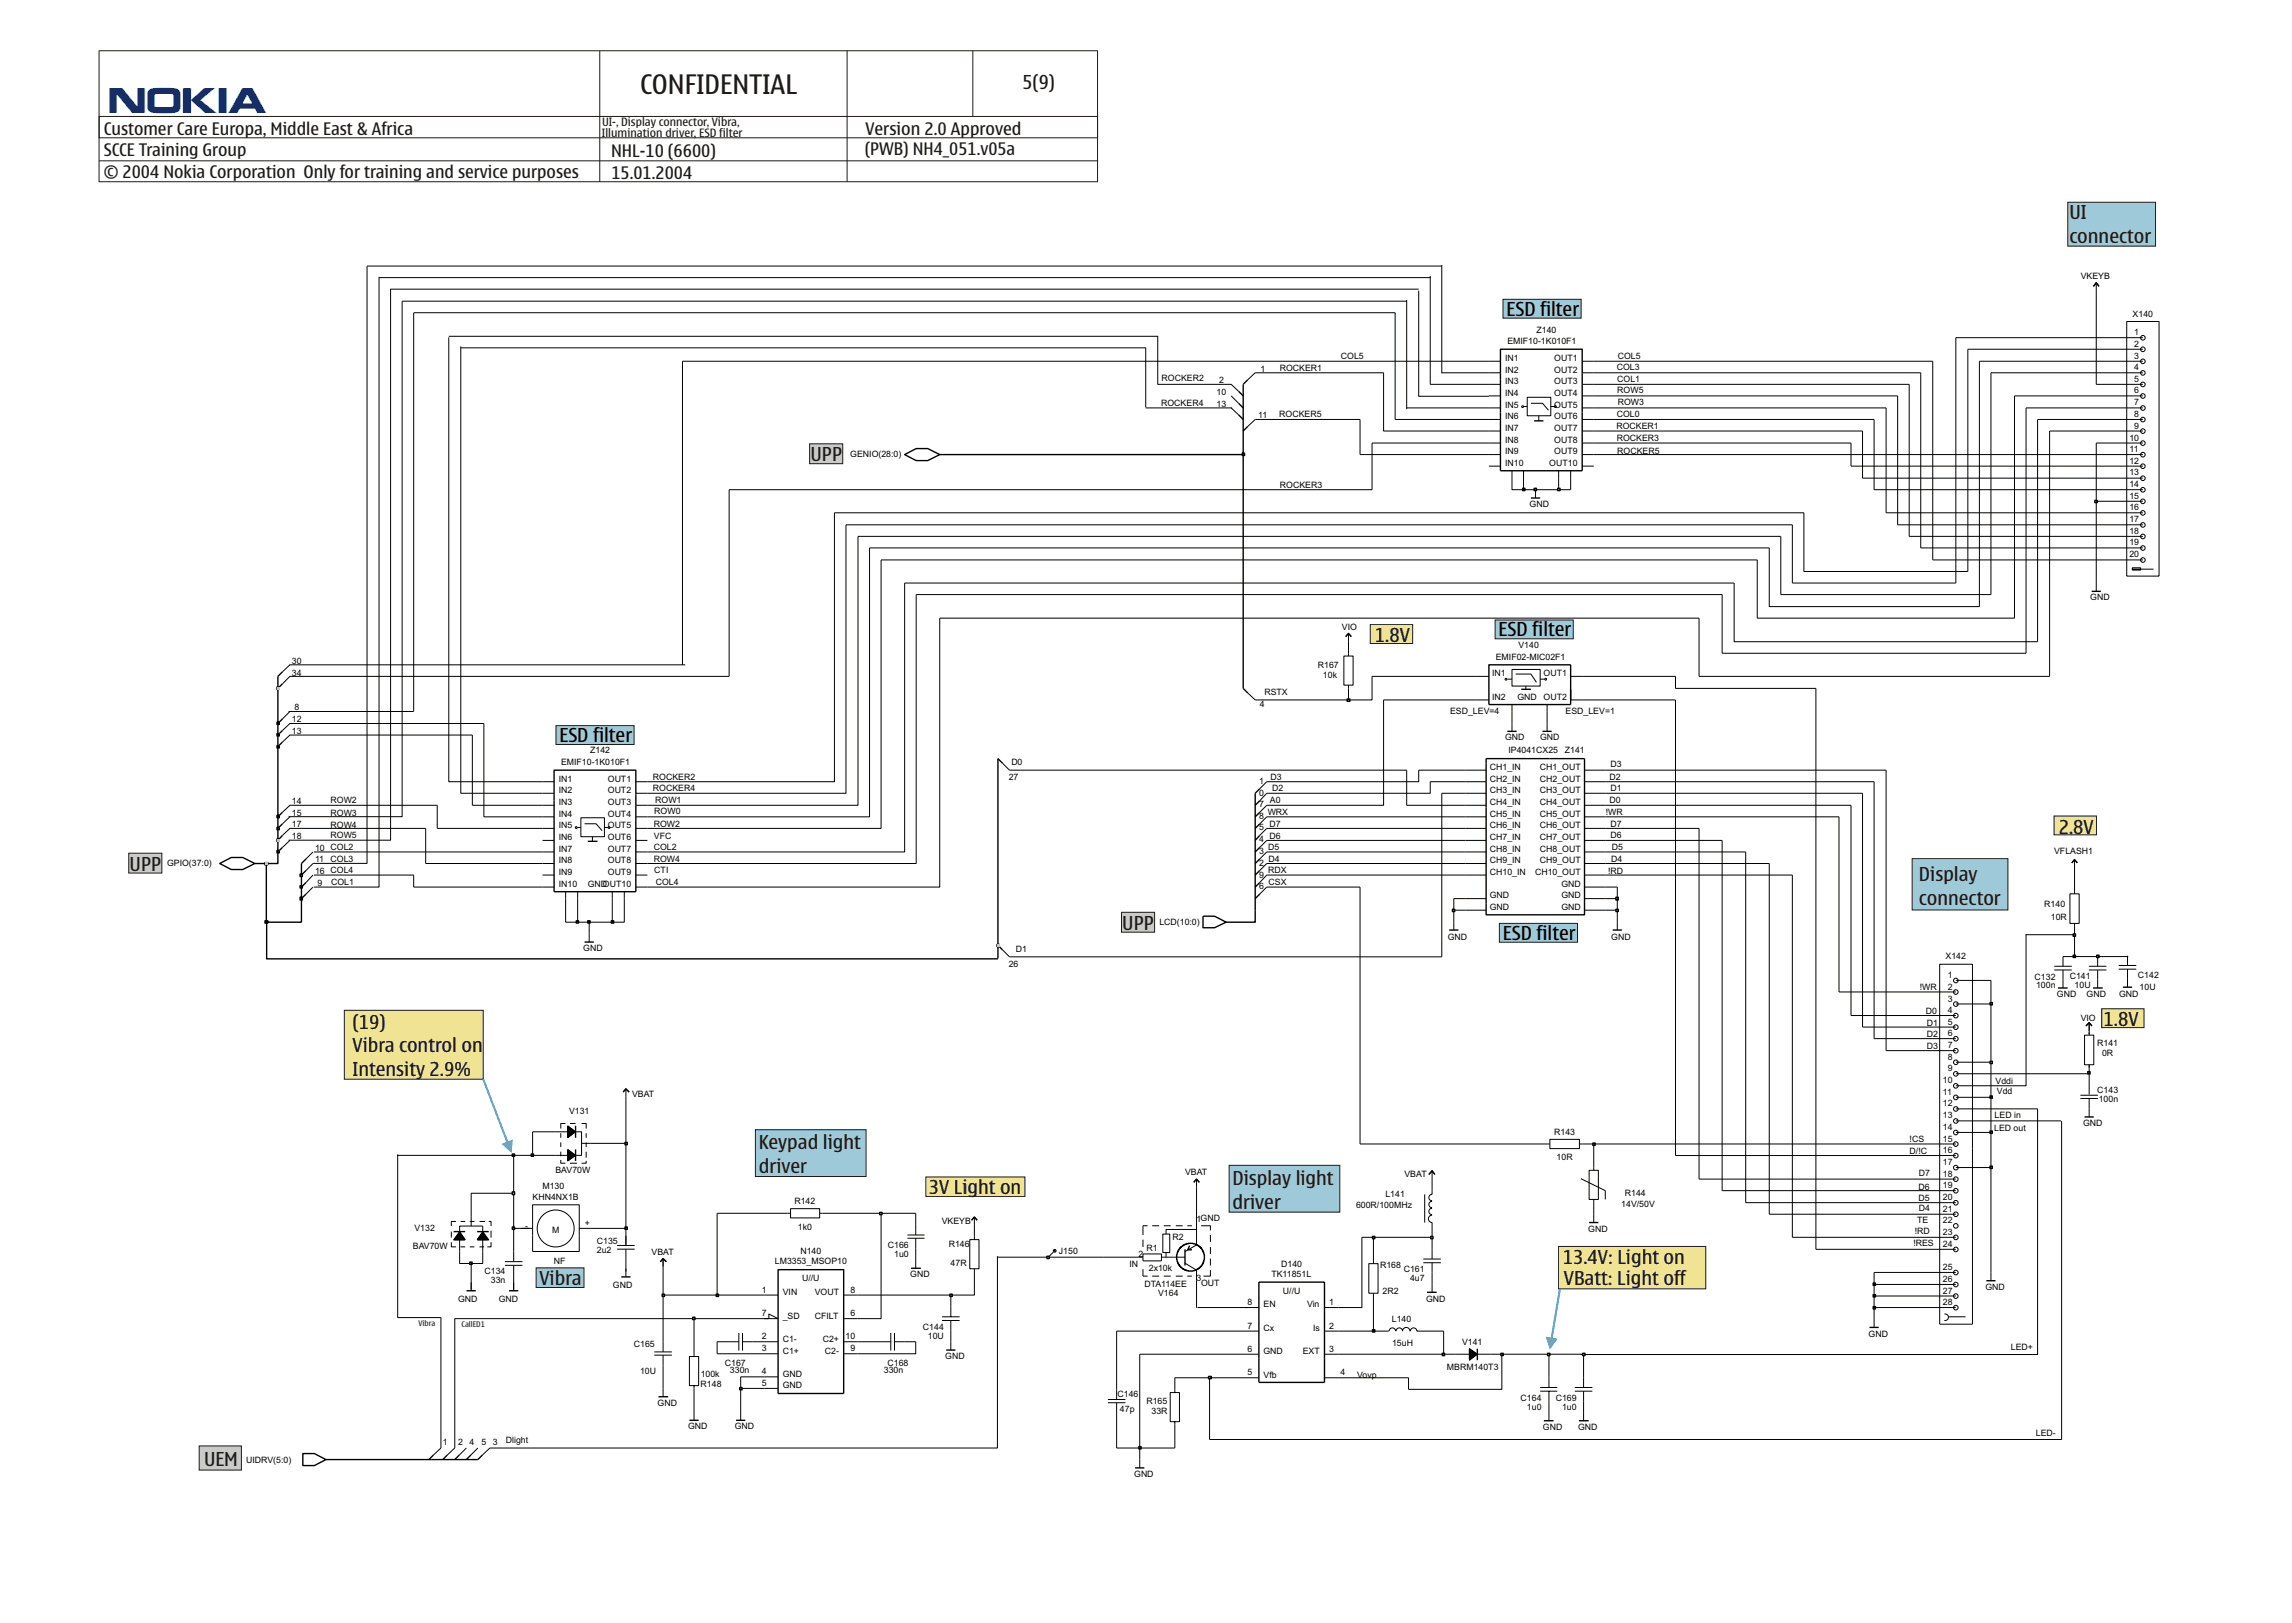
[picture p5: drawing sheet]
<svg xmlns="http://www.w3.org/2000/svg" width="420mm" height="297mm" viewBox="0 0 420 297" stroke-linecap="round" stroke-linejoin="round" font-family="sans-serif">
<defs><g id="words">
<text font-size="5.8" fill="#002ea3" x="19.8" y="20.7">nokia</text>
<text font-size="4.9" fill="#1f1a17" x="117.4" y="17.3">CONFIDENTIAL</text>
<g font-size="3.5" fill="#1f1a17">
<text x="187.5" y="16.3">5(9)</text>
<text x="379.4" y="40.2">UI</text>
<text x="379.4" y="44.5">connector</text>
<text x="148.6" y="84.5">UPP</text>
<text x="252.1" y="117.7">1.8V</text>
<text x="377.4" y="152.8">2.8V</text>
<text x="23.8" y="159.5">UPP</text>
<text x="351.8" y="161.4">Display</text>
<text x="351.8" y="165.8">connector</text>
<text x="205.7" y="170.4">UPP</text>
<text x="64.6" y="188.5">(19)</text>
<text x="385.6" y="188">1.8V</text>
<text x="64.6" y="197.2">Intensity 2.9%</text>
<text x="64.6" y="192.8">Vibra control on</text>
<text x="139.1" y="210.6">Keypad light</text>
<text x="139.1" y="214.9">driver</text>
<text x="170.3" y="218.8">3V Light on</text>
<text x="225.9" y="217.1">Display light</text>
<text x="225.9" y="221.4">driver</text>
<text x="286.5" y="231.5">13.4V: Light on</text>
<text x="98.9" y="235.4">Vibra</text>
<text x="286.7" y="235.5">VBatt: Light off</text>
<text x="37.4" y="268.7">UEM</text>
</g>
<g font-size="3.5">
<text x="276.2" y="57.9">ESD filter</text>
<text x="274.7" y="116.6">ESD filter</text>
<text x="102.6" y="136">ESD filter</text>
<text x="275.5" y="172.2">ESD filter</text>
</g>
<g font-size="3.2" fill="#1f1a17">
<text x="19" y="28.7">SCCE Training Group</text>
<text x="19" y="24.7">Customer Care Europa, Middle East &amp; Africa</text>
<text x="112" y="28.8">NHL-10 (6600)</text>
<text x="158.5" y="28.4">(PWB) NH4_051.v05a</text>
<text x="158.7" y="24.8">Version 2.0 Approved</text>
<text x="19" y="32.6">© 2004 Nokia Corporation Only for training and service purposes</text>
<text x="112.1" y="32.8">15.01.2004</text>
</g>
<g font-size="2.1" fill="#1f1a17">
<text x="110.4" y="23.2">UI-, Display connector, Vibra,</text>
<text x="110.4" y="25.1">Illumination driver, ESD filter</text>
</g>
<g font-size="1.6">
<text x="381.4" y="51.2">VKEYB</text>
<text x="390.9" y="58">X140</text>
<text x="245.8" y="65.8">COL5</text>
<text x="276.3" y="63.1">EMIF10-1K010F1</text>
<text x="281.7" y="61">Z140</text>
<text x="296.6" y="65.7">COL5</text>
<text x="391.3" y="63.5">2</text>
<text x="391.3" y="65.7">3</text>
<text x="391.3" y="61.4">1</text>
<text x="212.9" y="69.9">ROCKER2</text>
<text x="223.5" y="70.2">2</text>
<text x="231.1" y="68.1">1</text>
<text x="234.6" y="68">ROCKER1</text>
<text x="275.9" y="70.4">IN3</text>
<text x="275.9" y="66.1">IN1</text>
<text x="275.9" y="68.3">IN2</text>
<text x="284.9" y="68.3">OUT2</text>
<text x="284.9" y="66.1">OUT1</text>
<text x="284.9" y="70.4">OUT3</text>
<text x="296.4" y="67.8">COL3</text>
<text x="296.5" y="70">COL1</text>
<text x="391.3" y="67.8">4</text>
<text x="391.3" y="70">5</text>
<text x="212.9" y="74.4">ROCKER4</text>
<text x="223" y="72.4">10</text>
<text x="223" y="74.5">13</text>
<text x="230.6" y="76.6">11</text>
<text x="234.5" y="76.5">ROCKER5</text>
<text x="275.9" y="74.7">IN5</text>
<text x="275.9" y="72.5">IN4</text>
<text x="275.9" y="76.8">IN6</text>
<text x="284.9" y="74.7">OUT5</text>
<text x="284.9" y="72.5">OUT4</text>
<text x="284.9" y="76.8">OUT6</text>
<text x="296.4" y="76.5">COL0</text>
<text x="296.5" y="72.1">ROW5</text>
<text x="296.6" y="74.3">ROW3</text>
<text x="391.3" y="76.4">8</text>
<text x="391.3" y="72.1">6</text>
<text x="391.3" y="74.3">7</text>
<text x="155.9" y="83.8">GENIO(28:0)</text>
<text x="275.9" y="78.9">IN7</text>
<text x="275.9" y="83.2">IN9</text>
<text x="275.9" y="81.1">IN8</text>
<text x="284.9" y="78.9">OUT7</text>
<text x="284.9" y="83.2">OUT9</text>
<text x="284.9" y="81.1">OUT8</text>
<text x="296.3" y="78.6">ROCKER1</text>
<text x="296.4" y="80.8">ROCKER3</text>
<text x="296.5" y="83.2">ROCKER5</text>
<text x="390.4" y="82.8">11</text>
<text x="390.4" y="80.7">10</text>
<text x="391.3" y="78.5">9</text>
<text x="234.6" y="89.4">ROCKER3</text>
<text x="275.9" y="85.4">IN10</text>
<text x="284" y="85.4">OUT10</text>
<text x="390.4" y="85">12</text>
<text x="390.4" y="87.1">13</text>
<text x="390.4" y="89.3">14</text>
<text x="280.4" y="92.9">GND</text>
<text x="390.4" y="91.4">15</text>
<text x="390.4" y="93.5">16</text>
<text x="390.4" y="95.7">17</text>
<text x="390.4" y="97.8">18</text>
<text x="390.4" y="99.9">19</text>
<text x="390.4" y="102.1">20</text>
<text x="383.2" y="110">GND</text>
<text x="246" y="115.4">VIO</text>
<text x="278.4" y="118.8">V140</text>
<text x="53.5" y="121.6">30</text>
<text x="53.5" y="123.8">34</text>
<text x="241.6" y="122.4">R167</text>
<text x="242.5" y="124.3">10k</text>
<text x="273.5" y="123.9">IN1</text>
<text x="274.2" y="120.9">EMIF02-MIC02F1</text>
<text x="283" y="123.9">OUT1</text>
<text x="54" y="130.2">8</text>
<text x="230.9" y="129.6">4</text>
<text x="231.8" y="127.4">RSTX</text>
<text x="265.8" y="130.8">ESD_LEV=4</text>
<text x="273.5" y="128.2">IN2</text>
<text x="278.2" y="128.2">GND</text>
<text x="283" y="128.2">OUT2</text>
<text x="287" y="130.8">ESD_LEV=1</text>
<text x="53.5" y="132.4">12</text>
<text x="53.5" y="134.5">13</text>
<text x="275.9" y="135.7">GND</text>
<text x="282.3" y="135.7">GND</text>
<text x="286.9" y="137.9">Z141</text>
<text x="102.4" y="143.2">IN1</text>
<text x="102.8" y="140.2">EMIF10-1K010F1</text>
<text x="108.2" y="138">Z142</text>
<text x="111.4" y="143.2">OUT1</text>
<text x="119.7" y="142.9">ROCKER2</text>
<text x="184.9" y="142.9">27</text>
<text x="185.4" y="140.2">D0</text>
<text x="230.8" y="143.6">1</text>
<text x="232.9" y="142.9">D3</text>
<text x="273.1" y="141.1">CH1_IN</text>
<text x="273.1" y="143.2">CH2_IN</text>
<text x="276.5" y="138">IP4041CX25</text>
<text x="282.3" y="141.1">CH1_OUT</text>
<text x="282.3" y="143.2">CH2_OUT</text>
<text x="295" y="142.9">D2</text>
<text x="295.2" y="140.6">D3</text>
<text x="53.5" y="149.5">15</text>
<text x="53.5" y="147.3">14</text>
<text x="60.6" y="147.2">ROW2</text>
<text x="60.6" y="149.5">ROW3</text>
<text x="102.4" y="145.3">IN2</text>
<text x="102.4" y="149.6">IN4</text>
<text x="102.4" y="147.5">IN3</text>
<text x="111.4" y="145.3">OUT2</text>
<text x="111.4" y="149.6">OUT4</text>
<text x="111.4" y="147.5">OUT3</text>
<text x="119.7" y="145">ROCKER4</text>
<text x="119.9" y="149.2">ROW0</text>
<text x="120.1" y="147.1">ROW1</text>
<text x="230.8" y="145.8">0</text>
<text x="230.8" y="147.9">7</text>
<text x="232.4" y="149.4">WRX</text>
<text x="232.8" y="147.2">A0</text>
<text x="233.2" y="145">D2</text>
<text x="273.1" y="147.5">CH4_IN</text>
<text x="273.1" y="149.6">CH5_IN</text>
<text x="273.1" y="145.3">CH3_IN</text>
<text x="282.3" y="149.6">CH5_OUT</text>
<text x="282.3" y="145.3">CH3_OUT</text>
<text x="282.3" y="147.5">CH4_OUT</text>
<text x="294.4" y="149.3">!WR</text>
<text x="295" y="147.1">D0</text>
<text x="295.2" y="145">D1</text>
<text x="53.5" y="153.8">18</text>
<text x="53.5" y="151.6">17</text>
<text x="57.8" y="155.9">10 COL2</text>
<text x="60.6" y="151.7">ROW4</text>
<text x="60.6" y="153.6">ROW5</text>
<text x="102.4" y="151.8">IN5</text>
<text x="102.4" y="154">IN6</text>
<text x="111.4" y="151.8">OUT5</text>
<text x="111.4" y="154">OUT6</text>
<text x="119.9" y="155.7">COL2</text>
<text x="119.9" y="153.7">VFC</text>
<text x="119.9" y="151.5">ROW2</text>
<text x="230.8" y="150">8</text>
<text x="230.8" y="152.2">5</text>
<text x="230.8" y="154.4">4</text>
<text x="232.5" y="155.8">D5</text>
<text x="232.7" y="153.7">D6</text>
<text x="232.7" y="151.5">D7</text>
<text x="273.1" y="151.8">CH6_IN</text>
<text x="273.1" y="154">CH7_IN</text>
<text x="282.3" y="151.8">CH6_OUT</text>
<text x="282.3" y="154">CH7_OUT</text>
<text x="295.2" y="151.6">D7</text>
<text x="295.2" y="153.6">D6</text>
<text x="295.5" y="155.7">D5</text>
<text x="30.6" y="158.8">GPIO(37:0)</text>
<text x="57.8" y="160.2">16 COL4</text>
<text x="57.8" y="158">11</text>
<text x="60.6" y="158">COL3</text>
<text x="102.4" y="156.1">IN7</text>
<text x="102.4" y="160.3">IN9</text>
<text x="102.4" y="158.2">IN8</text>
<text x="111.4" y="156.1">OUT7</text>
<text x="111.4" y="160.3">OUT9</text>
<text x="111.4" y="158.2">OUT8</text>
<text x="119.9" y="158">ROW4</text>
<text x="119.9" y="160.1">CTI</text>
<text x="230.8" y="156.5">3</text>
<text x="230.8" y="158.6">2</text>
<text x="230.8" y="160.8">9</text>
<text x="232.5" y="160.1">RDX</text>
<text x="232.6" y="157.9">D4</text>
<text x="273.1" y="156.1">CH8_IN</text>
<text x="273.1" y="158.2">CH9_IN</text>
<text x="273.1" y="160.3">CH10_IN</text>
<text x="281.4" y="160.3">CH10_OUT</text>
<text x="282.3" y="156.1">CH8_OUT</text>
<text x="282.3" y="158.2">CH9_OUT</text>
<text x="294.8" y="160.1">!RD</text>
<text x="295.4" y="157.9">D4</text>
<text x="376.6" y="156.5">VFLASH1</text>
<text x="58.2" y="162.3">9</text>
<text x="60.7" y="162.3">COL1</text>
<text x="102.4" y="162.5">IN10</text>
<text x="107.8" y="162.5">GND</text>
<text x="110.5" y="162.5">OUT10</text>
<text x="120.2" y="162.2">COL4</text>
<text x="230.8" y="162.9">6</text>
<text x="232.6" y="162.2">CSX</text>
<text x="273.1" y="164.6">GND</text>
<text x="273.1" y="166.7">GND</text>
<text x="286.2" y="164.6">GND</text>
<text x="286.2" y="166.7">GND</text>
<text x="286.2" y="162.5">GND</text>
<text x="374.7" y="166.2">R140</text>
<text x="212.5" y="169.5">LCD(10:0)</text>
<text x="265.4" y="172.2">GND</text>
<text x="295.4" y="172.2">GND</text>
<text x="375.9" y="168.5">10R</text>
<text x="106.9" y="174.3">GND</text>
<text x="184.9" y="177.2">26</text>
<text x="186.2" y="174.4">D1</text>
<text x="356.7" y="175.8">X142</text>
<text x="357" y="179.2">1</text>
<text x="373" y="179.5">C132</text>
<text x="379.4" y="179.5">C141</text>
<text x="391.9" y="179.2">C142</text>
<text x="351.9" y="181.4">!WR</text>
<text x="353" y="185.9">D0</text>
<text x="357" y="183.5">3</text>
<text x="357" y="181.3">2</text>
<text x="357" y="185.6">4</text>
<text x="373.2" y="181.1">100n</text>
<text x="377.1" y="182.7">GND</text>
<text x="380.3" y="181.1">10U</text>
<text x="382.5" y="182.7">GND</text>
<text x="388.5" y="182.6">GND</text>
<text x="392.2" y="181.4">10U</text>
<text x="353.2" y="189.9">D2</text>
<text x="353.2" y="187.9">D1</text>
<text x="357" y="187.8">5</text>
<text x="357" y="189.9">6</text>
<text x="381.4" y="187.1">VIO</text>
<text x="384.4" y="191.6">R141</text>
<text x="353.2" y="192.1">D3</text>
<text x="357" y="192.1">7</text>
<text x="357" y="194.2">8</text>
<text x="357" y="196.3">9</text>
<text x="385.3" y="193.5">0R</text>
<text x="115.9" y="200.9">VBAT</text>
<text x="356.2" y="200.6">11</text>
<text x="356.2" y="202.7">12</text>
<text x="356.2" y="198.5">10</text>
<text x="365.8" y="198.6">Vddi</text>
<text x="366.1" y="200.5">Vdd</text>
<text x="384.5" y="200.3">C143</text>
<text x="384.7" y="201.9">100n</text>
<text x="104.3" y="204.2">V131</text>
<text x="284.9" y="207.9">R143</text>
<text x="350.1" y="209.3">!CS</text>
<text x="356.2" y="204.9">13</text>
<text x="356.2" y="207.1">14</text>
<text x="356.2" y="209.2">15</text>
<text x="365.6" y="207.2">LED out</text>
<text x="365.6" y="204.9">LED in</text>
<text x="381.9" y="206.3">GND</text>
<text x="101.8" y="215">BAV70W</text>
<text x="217.2" y="215.4">VBAT</text>
<text x="257.5" y="215.6">VBAT</text>
<text x="285.3" y="212.6">10R</text>
<text x="350.1" y="211.4">D/!C</text>
<text x="351.8" y="215.4">D7</text>
<text x="356.2" y="211.3">16</text>
<text x="356.2" y="213.5">17</text>
<text x="356.2" y="215.6">18</text>
<text x="97.6" y="219.9">KHN4NX1B</text>
<text x="99.4" y="217.9">M130</text>
<text x="145.6" y="220.6">R142</text>
<text x="248.6" y="221.4">600R/100MHz</text>
<text x="254" y="219.3">L141</text>
<text x="297.2" y="221.1">14V/50V</text>
<text x="297.9" y="219.1">R144</text>
<text x="351.7" y="220">D5</text>
<text x="351.7" y="218">D6</text>
<text x="351.8" y="222">D4</text>
<text x="356.2" y="217.7">19</text>
<text x="356.2" y="219.8">20</text>
<text x="76" y="225.7">V132</text>
<text x="96.3" y="225.2">-</text>
<text x="101.2" y="225.9">M</text>
<text x="107.2" y="224.6">+</text>
<text x="109.4" y="228">C135</text>
<text x="146.3" y="225.4">1k0</text>
<text x="172.6" y="224.3">VKEYB</text>
<text x="214.9" y="227.3">R2</text>
<text x="219.3" y="223.9">1GND</text>
<text x="291.1" y="225.7">GND</text>
<text x="351" y="226.2">!RD</text>
<text x="351.4" y="224.2">TE</text>
<text x="356.2" y="222">21</text>
<text x="356.2" y="224.2">22</text>
<text x="356.2" y="226.3">23</text>
<text x="75.7" y="228.8">BAV70W</text>
<text x="88.8" y="233.5">C134</text>
<text x="101.5" y="231.6">NF</text>
<text x="109.4" y="229.6">2u2</text>
<text x="119.5" y="229.9">VBAT</text>
<text x="142" y="231.7">LM3353_MSOP10</text>
<text x="146.7" y="229.8">N140</text>
<text x="162.8" y="228.7">C166</text>
<text x="163.9" y="230.3">1u0</text>
<text x="173.9" y="228.5">R146</text>
<text x="174.3" y="231.9">47R</text>
<text x="194.1" y="229.8">J150</text>
<text x="207" y="232.2">IN</text>
<text x="208.7" y="230.3">2</text>
<text x="210.2" y="229.2">R1</text>
<text x="210.6" y="232.8">2x10k</text>
<text x="233.1" y="234">TK11851L</text>
<text x="234.9" y="232.1">D140</text>
<text x="253" y="232.3">R168</text>
<text x="257.3" y="233.1">C161</text>
<text x="350.7" y="228.4">!RES</text>
<text x="356.2" y="228.5">24</text>
<text x="356.2" y="232.7">25</text>
<text x="84" y="238.6">GND</text>
<text x="90" y="235.1">33n</text>
<text x="91.4" y="238.5">GND</text>
<text x="112.4" y="236">GND</text>
<text x="139.6" y="236.9">1</text>
<text x="143.5" y="237.3">VIN</text>
<text x="147" y="234.7">U//U</text>
<text x="149.4" y="237.3">VOUT</text>
<text x="155.9" y="236.9">8</text>
<text x="166.9" y="234.1">GND</text>
<text x="209.8" y="235.8">DTA114EE</text>
<text x="212.3" y="237.5">V164</text>
<text x="219.3" y="234.7">3</text>
<text x="220.2" y="235.6">OUT</text>
<text x="228.7" y="239.2">8</text>
<text x="231.6" y="239.6">EN</text>
<text x="235.2" y="237">U//U</text>
<text x="239.6" y="239.6">Vin</text>
<text x="243.6" y="239.2">1</text>
<text x="253.4" y="237">2R2</text>
<text x="258.5" y="234.7">4u7</text>
<text x="261.4" y="238.6">GND</text>
<text x="356.2" y="237">27</text>
<text x="356.2" y="239.2">28</text>
<text x="356.2" y="234.9">26</text>
<text x="364" y="236.4">GND</text>
<text x="139.6" y="245.4">2</text>
<text x="139.6" y="241.2">7</text>
<text x="143.5" y="245.8">C1-</text>
<text x="143.5" y="241.6">_SD</text>
<text x="149.4" y="241.6">CFILT</text>
<text x="150.8" y="245.8">C2+</text>
<text x="155" y="245.4">10</text>
<text x="155.9" y="241.2">6</text>
<text x="169.2" y="243.7">C144</text>
<text x="170.1" y="245.3">10U</text>
<text x="228.7" y="243.5">7</text>
<text x="231.6" y="243.9">Cx</text>
<text x="240.7" y="243.9">Is</text>
<text x="243.6" y="243.5">2</text>
<text x="255.1" y="242.2">L140</text>
<text x="342.5" y="244.9">GND</text>
<text x="116.2" y="246.9">C165</text>
<text x="117.3" y="251.8">10U</text>
<text x="132.9" y="250.2">C167</text>
<text x="133.8" y="251.7">330n</text>
<text x="139.6" y="247.6">3</text>
<text x="139.6" y="251.8">4</text>
<text x="143.5" y="248">C1+</text>
<text x="151.2" y="248">C2-</text>
<text x="155.9" y="247.6">9</text>
<text x="162" y="251.7">330n</text>
<text x="162.7" y="250.2">C168</text>
<text x="173.3" y="249">GND</text>
<text x="228.7" y="247.7">6</text>
<text x="231.6" y="248.1">GND</text>
<text x="238.8" y="248.1">EXT</text>
<text x="243.6" y="247.7">3</text>
<text x="255.2" y="246.7">15uH</text>
<text x="265.2" y="251">MBRM140T3</text>
<text x="268" y="246.4">V141</text>
<text x="368.6" y="247.5">LED+</text>
<text x="120.5" y="257.6">GND</text>
<text x="128.4" y="254.2">R148</text>
<text x="128.5" y="252.4">100k</text>
<text x="139.6" y="254">5</text>
<text x="143.5" y="252.3">GND</text>
<text x="143.5" y="254.4">GND</text>
<text x="204.9" y="256">C146</text>
<text x="210.1" y="257.2">R165</text>
<text x="228.7" y="252">5</text>
<text x="231.6" y="252.4">Vfb</text>
<text x="245.8" y="252">4</text>
<text x="248.8" y="252.4">Vovp</text>
<text x="278.8" y="256.8">C164</text>
<text x="285.2" y="256.8">C169</text>
<text x="126.1" y="261.9">GND</text>
<text x="134.7" y="261.9">GND</text>
<text x="205.3" y="258.7">47p</text>
<text x="211.1" y="259.1">33R</text>
<text x="279.9" y="258.3">1u0</text>
<text x="282.8" y="262.1">GND</text>
<text x="286.3" y="258.3">1u0</text>
<text x="289.3" y="262.1">GND</text>
<text x="373.2" y="263.2">LED-</text>
<text x="45.1" y="268">UIDRV(5:0)</text>
<text x="81.2" y="264.7">1</text>
<text x="84" y="264.7">2</text>
<text x="86.1" y="264.7">4</text>
<text x="88.3" y="264.7">5</text>
<text x="90.3" y="264.7">3</text>
<text x="92.7" y="264.5">Dlight</text>
<text x="207.9" y="270.6">GND</text>
</g>
<g font-size="1.4" fill="#1f1a17">
<text x="76.7" y="243">Vibra</text>
<text x="84.6" y="243.2">CallED1</text>
</g>
</g></defs>
<g fill="#f0e394" stroke="#1f1a17" stroke-width=".18">
<path d="M285.7 228.4h27v7.8h-27z" fill-rule="evenodd"/>
<path d="M169.7 215.7h18.2v3.5h-18.2z" fill-rule="evenodd"/>
<path d="M376.5 149.5h7.8v3.5h-7.8z" fill-rule="evenodd"/>
<path d="M251.2 114.5h7.8v3.4h-7.8z" fill-rule="evenodd"/>
<path d="M385.3 184.8h7.7v3.5h-7.7z" fill-rule="evenodd"/>
<path d="M63.1 185.1h25.5v12.7h-25.5z" fill-rule="evenodd"/>
</g>
<path d="M379.1 37.1h16v8h-16z" fill-rule="evenodd" fill="#9ec9d9" stroke="#1f1a17" stroke-width=".18"/>
<g fill="none" stroke="#000" stroke-width=".18">
<path d="M67.3 48.8v109.4h-9.9M67.3 48.8h197M69.5 50.7v111.8h-12M69.5 50.9h192.7M71.6 52.9v101.1h-18.7M71.6 53h188.5M75.8 57.3v73M75.8 57.3h180M257.9 55.2h-184.2v94.4h-20.8M82.3 61.8v81.4h19.3M82.3 61.6h130M84.5 63.5v81.9h17.1"/>
<path d="M84.5 63.7h125.5M272.9 66.2h-147.8v55.6M251.5 89.7h-117.8v34.2h-80.6M326.4 98.3h-169.1v49.3h-40.7M328.6 96.2h-173.5v49.2h-38.5M330.7 94h-177.7v49.2h-36.4M168 108.9v49.3h-49.3M172.3 113.3v49.2h-53.6M317.9 106.8h-152.1v49.3h-47.1M322.1 102.6h-160.6v49.2h-44.9M324.3 100.4h-164.9v49.3h-42.8M52.9 130.4h22.9"/>
<path d="M53.1 132.6h35.6v17.1h12.9M53.1 121.8h72.5M53.1 130.4l-1.3 1.3M53.1 123.9l-1.3 1.4M53.1 134.7l-1.3 1.3M53.1 132.6l-1.3 1.2M53.1 121.8l-1.3 1.3M86.6 134.7v12.9h15M53.1 151.8h24.9v6.4M53.1 147.6h27.1v4.2h21.4M53.1 149.7l-1.3 1.2M53.1 151.8l-1.3 1.3"/>
<path d="M53.1 147.6l-1.3 1.2M105.9 151.6h.6M106.5 149.8h4.3v3.5h-4.3zM107.2 150.9h2.1l1.1 1.3M110.8 151.6h.6M114.4 163.4v1.3"/>
<circle cx="105.6" cy="151.6" r=".17"/>
<circle cx="111.6" cy="151.6" r=".17"/>
</g>
<path d="M165.8 83.3l2.2-1.1h2.1l2.2 1.1-2.2 1.1h-2.1zM50.8 125.9h.4v.4h-.4zM51.8 131.7l-.9 .9M51.8 133.8l-.9 .9M51.8 123.1l-.9 .8v2.2l.9-.8M51.8 136l-.9 .8M50.8 153.7h.4v.5h-.4zM51.8 148.8l-.9 .9M51.8 150.9l-.9 .9v2.2M101.6 152.6v-11.5h15v11.5" fill="none" stroke="#000" stroke-width=".25"/>
<path d="M50.8 151.6h.4v.4h-.4z" fill="#c2c2c2"/>
<path d="M50.8 151.6h.4v.4h-.4zM50.9 149.7v2.1" fill="none" stroke="#000" stroke-width=".25"/>
<path d="M50.8 149.4h.4v.4h-.4z" fill="#c2c2c2"/>
<path d="M50.9 136.8v12.9M50.8 149.4h.4v.4h-.4z" fill="none" stroke="#000" stroke-width=".25"/>
<path d="M50.8 136.6h.4v.5h-.4z" fill="#c2c2c2"/>
<path d="M50.8 136.6h.4v.5h-.4zM50.9 134.7v2.1" fill="none" stroke="#000" stroke-width=".25"/>
<path d="M50.8 134.4h.4v.5h-.4z" fill="#c2c2c2"/>
<path d="M50.8 134.4h.4v.5h-.4zM50.9 132.6v2.1" fill="none" stroke="#000" stroke-width=".25"/>
<path d="M53.1 134.7h33.5" fill="none" stroke="#000" stroke-width=".18"/>
<path d="M50.8 132.3h.4v.4h-.4z" fill="#c2c2c2"/>
<path d="M50.8 132.3h.4v.4h-.4zM50.9 126.1v6.5" fill="none" stroke="#000" stroke-width=".25"/>
<path d="M50.8 125.9h.4v.4h-.4z" fill="#c2c2c2"/>
<g fill="none" stroke="#000" stroke-width=".18">
<path d="M53.1 154l-1.3 1.3M57.4 156.1l-1.3 1.3M57.5 156.1h44.1M99.5 158.2h2.1M99.5 154h2.1M108.6 153.3v.9M116.6 156.1h2.1M116.6 158.2h2.1M116.6 154h2.1M99.5 160.3h2.1M99.5 162.5h2.1M116.6 160.3h2.1"/>
<path d="M116.6 162.5h2.1"/>
</g>
<path d="M48.6 158.1h.5v.4h-.5zM51.8 155.3l-.9 .8v2.1h-2.1M51.8 153.1l-.9 .9M101.6 152.6v10.8M107.8 154.2h1.7M116.6 152.6v10.8" fill="none" stroke="#000" stroke-width=".25"/>
<path d="M50.8 155.9h.4v.4h-.4z" fill="#c2c2c2"/>
<path d="M50.8 155.9h.4v.4h-.4zM50.9 154v2.1" fill="none" stroke="#000" stroke-width=".25"/>
<path d="M50.8 153.7h.4v.5h-.4z" fill="#c2c2c2"/>
<path d="M40.3 158.2l2.1-1.1h2.1l2.2 1.1-2.2 1.1h-2.1zM56.1 159.5l-.8 .8M56.1 157.4l-.8 .8M48.9 169v6.7h134M56.1 161.7l-.8 .8M56.1 163.8l-.8 .9M101.6 163.4h15M107.2 172.6h1.7" fill="none" stroke="#000" stroke-width=".25"/>
<path d="M57.4 158.2l-1.3 1.3M78 158.2h21.5M57.4 160.3l-1.3 1.4M57.4 162.5l-1.3 1.3M57.5 160.3h18.3M103.7 163.4v1.3M105.9 163.4v1.3M108 169v3.6M112.2 163.4v1.3M121.6 254.4v1.5" fill="none" stroke="#000" stroke-width=".18"/>
<path d="M48.6 168.7h.5v.4h-.5z" fill="#c2c2c2"/>
<path d="M48.8 158.2v10.8h6.5v-4.3M48.6 168.7h.5v.4h-.5z" fill="none" stroke="#000" stroke-width=".25"/>
<path d="M103.7 164.7v4.3h2.2" fill="none" stroke="#000" stroke-width=".18"/>
<path d="M105.6 168.7h.5v.4h-.5z" fill="#c2c2c2"/>
<path d="M105.6 168.7h.5v.4h-.5z" fill="none" stroke="#000" stroke-width=".25"/>
<path d="M105.9 164.7v4.3h2.1" fill="none" stroke="#000" stroke-width=".18"/>
<path d="M107.8 168.7h.4v.4h-.4z" fill="#c2c2c2"/>
<path d="M107.8 168.7h.4v.4h-.4z" fill="none" stroke="#000" stroke-width=".25"/>
<path d="M108 169h4.2" fill="none" stroke="#000" stroke-width=".18"/>
<path d="M112.1 168.7h.4v.4h-.4z" fill="#c2c2c2"/>
<path d="M112.1 168.7h.4v.4h-.4z" fill="none" stroke="#000" stroke-width=".25"/>
<path d="M112.2 164.7v4.3h2.2v-4.3" fill="none" stroke="#000" stroke-width=".18"/>
<path d="M55 164.4h.4v.5h-.4z" fill="#c2c2c2"/>
<path d="M55 164.4h.4v.5h-.4zM55.3 162.5v2.2" fill="none" stroke="#000" stroke-width=".25"/>
<path d="M55 162.3h.4v.4h-.4z" fill="#c2c2c2"/>
<path d="M55 162.3h.4v.4h-.4zM55.3 160.3v2.2" fill="none" stroke="#000" stroke-width=".25"/>
<path d="M75.8 160.3v2.2h23.7" fill="none" stroke="#000" stroke-width=".18"/>
<path d="M55 160.2h.4v.4h-.4z" fill="#c2c2c2"/>
<path d="M46.7 158.2h2.1M55.3 158.2v2.1M55 160.2h.4v.4h-.4z" fill="none" stroke="#000" stroke-width=".25"/>
<path d="M48.6 158.1h.5v.4h-.5z" fill="#c2c2c2"/>
<g fill="none" stroke="#000" stroke-width=".25">
<path d="M121 231.2l.6-.6 .5 .6M142.6 232.6h12.1M142.6 232.6v22.7h12.1v-22.7M167 232.4h1.8M178.1 223.6l.5-.6 .5 .6M120.7 255.9h1.8M173.5 247.4h1.6M55.5 266.3h2.1l2.1 1.1-2.1 1.1h-2.1zM82 266.6l-.8 .8M84.2 266.6l-.8 .8M86.3 266.6l-.8 .8M88.4 266.6l-.8 .8h-27.9"/>
<path d="M126.4 260.2h1.7M134.9 260.2h1.7"/>
</g>
<g fill="none" stroke="#000" stroke-width=".18">
<path d="M121 231.2l.6-.6 .5 .6M121.6 230.6v1.5M121.6 237.3v10.4M131.5 222.3h13.4M140.1 237.3h2.5M144.9 221.5h5.4v1.7h-5.4zM150.3 222.3h17.6v4M154.7 237.3h2.5M161.5 222.3v19.3h-6.8M166.3 226.9h3.2M166.3 226.3h3.2M167.9 226.9v5.5"/>
<path d="M177.8 227.1h1.7v5.4h-1.7zM178.6 232.5v4.8h-4.3v4M178.6 223v4.1M178.6 223l-.5 .6M178.6 223l.5 .6M182.8 230.2v35.1h-93l-1.4 1.3M119.9 248.3h3.3M119.9 247.7h3.3M121.6 248.3v6.1M126.4 248.6h1.7v5.3h-1.7zM127.2 241.6v7M127.2 253.9v6.3"/>
<path d="M135.4 244.2v3.3M135.4 245.9h-3.9v2.2h11.1M135.8 254.4h6.8M136.1 244.2v3.3M136.1 245.9h6.5M140.9 241.6v-.8l1.7 .8h-59.3l.1 23.7-1.4 1.3M142.6 252.3h-6.8v7.9M154.7 245.9h8.6M163.3 244.2v3.3M164 245.9h3.9v2.2h-13.2M164 244.2v3.3M172.7 241.3h3.2"/>
<path d="M172.7 242h3.2M174.3 242v5.4M85.5 265.3l-1.3 1.3M87.6 265.3l-1.3 1.3"/>
</g>
<path d="M135.6 254.2h.4v.5h-.4z" fill="#c2c2c2"/>
<path d="M135.6 254.2h.4v.5h-.4z" fill="none" stroke="#000" stroke-width=".25"/>
<path d="M127 241.4h.4v.4h-.4z" fill="#c2c2c2"/>
<path d="M127 241.4h.4v.4h-.4z" fill="none" stroke="#000" stroke-width=".25"/>
<path d="M121.4 237.1h.4v.5h-.4z" fill="#c2c2c2"/>
<path d="M121.4 237.1h.4v.5h-.4z" fill="none" stroke="#000" stroke-width=".25"/>
<path d="M121.6 230.7v6.6M121.7 237.3h9.8" fill="none" stroke="#000" stroke-width=".18"/>
<path d="M131.3 237.1h.4v.5h-.4z" fill="#c2c2c2"/>
<path d="M131.3 237.1h.4v.5h-.4z" fill="none" stroke="#000" stroke-width=".25"/>
<path d="M131.5 222.3v15h8.6M157.2 237.3h17.1" fill="none" stroke="#000" stroke-width=".18"/>
<path d="M174.1 237.1h.5v.5h-.5z" fill="#c2c2c2"/>
<path d="M174.1 237.1h.5v.5h-.5z" fill="none" stroke="#000" stroke-width=".25"/>
<path d="M161.3 222.1h.4v.5h-.4z" fill="#c2c2c2"/>
<path d="M172.3 83.3h55.5M183.8 139.9l-.9-.9v36.6M182.8 173h.4v.5h-.4zM182.9 173.2l.9 .9M220.5 167.9h2.1l2.2 1.1-2.2 1h-2.1zM161.3 222.1h.4v.5h-.4z" fill="none" stroke="#000" stroke-width=".25"/>
<path d="M168 108.9h147.7M172.3 113.3h139.2M183.8 139.9l1.3 1.2h72.8M183.8 174.1l1.3 1.2h79.2" fill="none" stroke="#000" stroke-width=".18"/>
<path d="M182.8 173h.4v.5h-.4z" fill="#c2c2c2"/>
<path d="M230.1 166.8v2.2h-5.6" fill="none" stroke="#000" stroke-width=".25"/>
<g fill="none" stroke="#000" stroke-width=".18">
<path d="M182.9 230.4h25.8M193.1 229.4l-.9 1"/>
<circle cx="193.3" cy="229.2" r=".25"/>
<circle cx="193.3" cy="229.2" r=".08"/>
</g>
<path d="M191.9 230.2h.4v.4h-.4z" fill="#c2c2c2"/>
<path d="M290.5 139v28.6h-18.1v-8.5M230.1 145.4v21.4M230.9 163.8l-.8 .9M265.7 170.4h1.6M295.6 170.4h1.7M191.9 230.2h.4v.4h-.4zM216.5 228.4l1-.5 1.2-.1 1.2 .5 .7 1a2.59 2.59 0 0 1-.1 2.2l-.6 .9-1.2 .5-1.2-.1-1-.5-.5-.6-.3-.9v-.9l.2-.6zM217.2 228.9v3M218.1 228.2l-.4 .8h.8" fill="none" stroke="#000" stroke-width=".25"/>
<g fill="none" stroke="#000" stroke-width=".18">
<path d="M307.1 128.3v83.4M332.9 126.1v102.8M264.3 145.4v29.9M268.6 154h3.8M268.6 156.1h3.8M268.6 145.4h3.8M268.6 158.2h3.8M311.5 151.8v64.3M315.7 154v64.2M320 156.1v64.3M337.1 149.7v32.1M339.3 147.6v38.5"/>
<path d="M341.4 145.4v42.8h17.1M343.5 143.2v47.1M345.8 141.1v51.4M232.2 162.5l-1.3 1.3M249.3 162.5v47.1M266.5 166.8v3.6M268.6 166.8h3.8M268.6 164.7h3.8M290.5 166.8h3.8M290.5 164.7h3.8M296.5 166.8v3.6M208.7 230.4h.8"/>
<path d="M209.5 229.8h3.4v1.2h-3.4zM209.5 232.6v1.2h.9M209.5 227.1v1.4M210.4 224.6h-.9v1.7M211.2 224.6h1.3M211.2 233.8h1.3M212.9 230.4h4.3M213.2 226.1h1.2v3.4h-1.2zM213.3 224.6h1.3M213.3 233.8h1.3M213.8 229.5v.9M215.5 224.6h1.3"/>
<path d="M215.5 233.8h1.3M217.2 231.5l2.1 1.2M217.7 224.6h.8M217.7 233.8h.8M219.3 225.3h-5.5v.8M219.4 228.1l-2.2 1.2"/>
</g>
<path d="M266.2 166.6h.5v.4h-.5z" fill="#c2c2c2"/>
<path d="M266.2 166.6h.5v.4h-.5z" fill="none" stroke="#000" stroke-width=".25"/>
<path d="M266.5 164.7v2.1h2.1M294.3 166.8h2.2" fill="none" stroke="#000" stroke-width=".18"/>
<path d="M296.2 166.6h.4v.4h-.4z" fill="#c2c2c2"/>
<path d="M296.2 166.6h.4v.4h-.4z" fill="none" stroke="#000" stroke-width=".25"/>
<path d="M266.5 164.7h2.1M294.3 164.7h2.2v2.1" fill="none" stroke="#000" stroke-width=".18"/>
<path d="M296.2 164.4h.4v.5h-.4z" fill="#c2c2c2"/>
<path d="M379.8 158.1l.5-.6 .5 .6M296.2 164.4h.4v.5h-.4zM382.4 188l.6-.6 .5 .6M218.8 216.6l.5-.5 .6 .5M382.1 204.7h1.7M364.1 234.7h1.7M342.7 243.2h1.7" fill="none" stroke="#000" stroke-width=".25"/>
<g fill="none" stroke="#000" stroke-width=".18">
<path d="M324.3 158.2v64.3M380.3 157.5v6.3M380.3 157.5l.5 .6M380.3 157.5l-.5 .6M296.5 162.5v2.2M328.6 160.3v66.4h29.9M355.6 176.7h6v65.9h-6zM358.5 179.6h6.5v15M371.4 171.3h9.1M376.6 177.7h3.2M376.6 177.1h3.2M378.2 177.7v1.8"/>
<path d="M379.4 163.8h1.7v5.4h-1.7zM380.3 175.3h-2.1v1.8M380.3 169.2v.5M382.9 177.7h3.2M382.9 177.1h3.2M384.5 175.3v1.8M384.5 177.7v1.8M390 179.4v1.5M337.1 181.8h21.4M339.3 186.1h19.2M343.5 190.3h15M345.8 192.5h12.7"/>
<path d="M358.5 184h6.5M382.1 189.7h1.7v5.4h-1.7zM382.4 188l.6-.6 .5 .6M383 187.4v2.3M383 195.1v1.4M383 196.8v3.8M218.8 216.6l.5-.5 .6 .5M219.3 216.1v12M292.2 209.6h66.3M358.5 207.5h6.5M373.5 203.2v45h-83.7M381.4 201.3h3.2"/>
<path d="M381.4 200.7h3.2M383 201.3v3.4M219.3 232.7v6.9M219.5 239.6h9.2M220.2 224.6h1.7v.9M221.9 232.7v1.1h-1.3M221.9 226.3v1.3M221.9 228.5v1.3M221.9 230.6v1.3M343.5 239.6v3.6M365 233.2v1.5M208.9 248.1v17.2h6.5v-4.3"/>
<path d="M356.4 240.8a.59 .59 0 0 1 .8 .6 .59 .59 0 0 1-.8 .5M357.3 241.3h3"/>
<circle cx="358.5" cy="179.7" r=".42"/>
<circle cx="358.5" cy="181.8" r=".42"/>
<circle cx="358.5" cy="205.4" r=".42"/>
<circle cx="358.5" cy="216.1" r=".42"/>
<circle cx="358.5" cy="209.6" r=".42"/>
<circle cx="358.5" cy="211.8" r=".42"/>
<circle cx="358.5" cy="214" r=".42"/>
<circle cx="358.5" cy="203.2" r=".42"/>
<circle cx="358.5" cy="218.2" r=".42"/>
<circle cx="358.5" cy="207.5" r=".42"/>
<circle cx="358.5" cy="235.4" r=".42"/>
<circle cx="358.5" cy="224.6" r=".42"/>
<circle cx="358.5" cy="228.9" r=".42"/>
<circle cx="358.5" cy="226.7" r=".42"/>
<circle cx="358.5" cy="239.6" r=".42"/>
<circle cx="358.5" cy="222.5" r=".42"/>
<circle cx="358.5" cy="237.5" r=".42"/>
<circle cx="358.5" cy="220.4" r=".42"/>
<circle cx="358.5" cy="233.2" r=".42"/>
</g>
<path d="M343.4 239.4h.4v.4h-.4z" fill="#c2c2c2"/>
<path d="M343.4 239.4h.4v.4h-.4z" fill="none" stroke="#000" stroke-width=".25"/>
<path d="M343.5 237.5v2.1h15" fill="none" stroke="#000" stroke-width=".18"/>
<path d="M343.4 237.2h.4v.4h-.4z" fill="#c2c2c2"/>
<path d="M343.4 237.2h.4v.4h-.4z" fill="none" stroke="#000" stroke-width=".25"/>
<path d="M343.5 235.4v2.1h15" fill="none" stroke="#000" stroke-width=".18"/>
<path d="M343.4 235.1h.4v.4h-.4z" fill="#c2c2c2"/>
<path d="M343.4 235.1h.4v.4h-.4z" fill="none" stroke="#000" stroke-width=".25"/>
<path d="M311.5 216.1h47M315.7 218.2h42.8M358.5 213.9h6.5v19.3M320 220.4h38.5M324.3 222.5h34.2M332.9 228.9h25.6M358.5 233.2h-15v2.2h15" fill="none" stroke="#000" stroke-width=".18"/>
<path d="M364.8 213.7h.4v.4h-.4z" fill="#c2c2c2"/>
<path d="M364.8 213.7h.4v.4h-.4z" fill="none" stroke="#000" stroke-width=".25"/>
<path d="M307.1 211.7h51.4M365 207.5v6.4" fill="none" stroke="#000" stroke-width=".18"/>
<path d="M364.8 207.2h.4v.5h-.4z" fill="#c2c2c2"/>
<path d="M377.2 181h1.8M383.7 181h1.8M389.2 180.9h1.7M364.8 207.2h.4v.5h-.4z" fill="none" stroke="#000" stroke-width=".25"/>
<g fill="none" stroke="#000" stroke-width=".18">
<path d="M378.2 179.5v1.5M384.5 179.5v1.5M388.4 176.9h3.2M388.4 177.6h3.2M390 175.1v1.8M390 177.6v1.8M358.5 201.1h6.5v6.4M358.5 203.2h15M358.5 205.4h19.3"/>
<circle cx="358.5" cy="194.7" r=".42"/>
<circle cx="358.5" cy="186.1" r=".42"/>
<circle cx="358.5" cy="196.8" r=".42"/>
<circle cx="358.5" cy="190.3" r=".42"/>
<circle cx="358.5" cy="184" r=".42"/>
<circle cx="358.5" cy="199" r=".42"/>
<circle cx="358.5" cy="192.5" r=".42"/>
<circle cx="358.5" cy="188.2" r=".42"/>
<circle cx="358.5" cy="201.1" r=".42"/>
</g>
<path d="M364.8 200.8h.4v.4h-.4z" fill="#c2c2c2"/>
<path d="M364.8 200.8h.4v.4h-.4z" fill="none" stroke="#000" stroke-width=".25"/>
<path d="M371.4 171.2v27.8h-12.9M358.5 194.6h6.5v6.5M358.5 196.7h24.4" fill="none" stroke="#000" stroke-width=".18"/>
<path d="M364.8 194.5h.4v.4h-.4z" fill="#c2c2c2"/>
<path d="M364.8 194.5h.4v.4h-.4z" fill="none" stroke="#000" stroke-width=".25"/>
<path d="M380 175h.5v.4h-.5z" fill="#c2c2c2"/>
<path d="M380 175h.5v.4h-.5z" fill="none" stroke="#000" stroke-width=".25"/>
<path d="M380.3 175.3h9.8M380.3 169.7v5.6" fill="none" stroke="#000" stroke-width=".18"/>
<path d="M384.4 175h.4v.4h-.4z" fill="#c2c2c2"/>
<path d="M384.4 175h.4v.4h-.4z" fill="none" stroke="#000" stroke-width=".25"/>
<path d="M382.7 196.4h.4v.4h-.4z" fill="#c2c2c2"/>
<path d="M382.7 196.4h.4v.4h-.4z" fill="none" stroke="#000" stroke-width=".25"/>
<path d="M380 171.1h.5v.5h-.5z" fill="#c2c2c2"/>
<path d="M380 171.1h.5v.5h-.5z" fill="none" stroke="#000" stroke-width=".25"/>
<path d="M364.8 183.7h.4v.4h-.4z" fill="#c2c2c2"/>
<path d="M364.8 183.7h.4v.4h-.4zM261.9 215.2l.6-.7 .5 .7M261.6 236.8h1.8M291.3 224h1.7M269.4 247.2l1.3 .9-1.3 1zM269.5 247.4l1.1 .7-1.1 .9zM269.6 247.5l.8 .6-.8 .7zM269.6 247.6l.6 .5-.6 .5zM269.7 247.8l.4 .3-.4 .5zM269.8 248l.2 .1-.2 .3zM269.8 248.1v.1M270.8 247.1v2.1" fill="none" stroke="#000" stroke-width=".25"/>
<g fill="none" stroke="#000" stroke-width=".18">
<path d="M261.2 218.8v5.2M262.5 218.2v.6a.59 .59 0 0 0-.6 .6 .59 .59 0 0 0 .6 .6M262.5 214.5v1.6M262.5 214.5l.5 .7M262.5 214.5l-.6 .7M283.6 209.6h.5M284.1 208.8h5.4v1.7h-5.4zM289.5 209.6h.5M289.8 216l4.5 2.2v1.6M291.3 214.4h1.7v5.4h-1.7zM292.2 213.9v.5M292.2 219.8v.6"/>
<path d="M242.8 239.6h2.5M250.9 231.5h1.7v5.5h-1.7zM251.8 231v.5M251.8 237v.5M260.9 231.4h3.2M260.9 230.7h3.2M262.5 222.7a.68 .68 0 0 0-.7 .6 .68 .68 0 0 0 .7 .7v2.7M262.5 221.4a.59 .59 0 0 0-.6 .6 .59 .59 0 0 0 .6 .6M262.5 220.1a.59 .59 0 0 0-.6 .6 .59 .59 0 0 0 .6 .6M262.5 228.9v1.8M262.5 231.4v1.8M262.5 235.4v1.4"/>
<path d="M292.2 222.5v1.5M204.7 243.9v10.7M208.9 248.1h19.3M214.5 255.2h1.7v5.3h-1.7zM221.8 252.5h-6.4v2.7M245.3 248.1h19.3M253.9 243.9h.7M254.6 243.9a.59 .59 0 0 1 .6-.6 .59 .59 0 0 1 .6 .6M255.9 243.9a.59 .59 0 0 1 .6-.6 .59 .59 0 0 1 .6 .6 .68 .68 0 0 1 .7-.7 .68 .68 0 0 1 .7 .7M258.5 243.9a.59 .59 0 0 1 .6-.6 .59 .59 0 0 1 .6 .6h.6M266.8 248.1h6.4M269.4 247.1l1.4 1-1.4 1.1z"/>
<path d="M275.3 248.1v6.5h-17.1v-2.1h-12.9M283.9 258.9v1.4M215.4 260.5v.5"/>
</g>
<path d="M264.4 248h.4v.4h-.4z" fill="#c2c2c2"/>
<path d="M264.4 248h.4v.4h-.4z" fill="none" stroke="#000" stroke-width=".25"/>
<path d="M264.6 243.9v4.2h2.2M273.2 248.1h2.1" fill="none" stroke="#000" stroke-width=".18"/>
<path d="M275.1 248h.5v.4h-.5z" fill="#c2c2c2"/>
<path d="M275.1 248h.5v.4h-.5z" fill="none" stroke="#000" stroke-width=".25"/>
<path d="M245.3 243.9h6.5M275.3 248.1h8.6" fill="none" stroke="#000" stroke-width=".18"/>
<path d="M251.6 243.7h.4v.4h-.4z" fill="#c2c2c2"/>
<path d="M251.6 243.7h.4v.4h-.4z" fill="none" stroke="#000" stroke-width=".25"/>
<path d="M249.7 226.7h2.1v4.3M251.8 237.5v6.4h2.1M262.5 226.7v2.2M262.5 233.2v2.2M260.3 243.9h4.3" fill="none" stroke="#000" stroke-width=".18"/>
<path d="M251.6 226.6h.4v.4h-.4z" fill="#c2c2c2"/>
<path d="M251.6 226.6h.4v.4h-.4z" fill="none" stroke="#000" stroke-width=".25"/>
<path d="M251.8 226.7h10.7" fill="none" stroke="#000" stroke-width=".18"/>
<path d="M262.3 226.6h.4v.4h-.4z" fill="#c2c2c2"/>
<path d="M262.3 226.6h.4v.4h-.4z" fill="none" stroke="#000" stroke-width=".25"/>
<path d="M249.3 209.6h34.3M262.5 216.1v2.1M290 209.6h2.2v4.3M292.2 220.4v2.1" fill="none" stroke="#000" stroke-width=".18"/>
<path d="M292 209.4h.4v.5h-.4z" fill="#c2c2c2"/>
<path d="M292 209.4h.4v.5h-.4zM230.8 234.9h12v18.4h-12zM208.1 269h1.7" fill="none" stroke="#000" stroke-width=".25"/>
<path d="M228.2 239.6h2.6M203.1 257h3.2M203.1 256.4h3.2M204.7 254.6v1.8M204.7 257v8.3h4.2v3.7M228.2 252.5h2.6M228.2 248.1h2.6M228.2 243.9h2.6M242.8 252.5h2.5M242.8 248.1h2.5M242.8 243.9h2.5" fill="none" stroke="#000" stroke-width=".18"/>
<path d="M208.8 265.1h.4v.4h-.4z" fill="#c2c2c2"/>
<path d="M208.8 265.1h.4v.4h-.4z" fill="none" stroke="#000" stroke-width=".25"/>
<path d="M221.5 252.2h.6v.4h-.6z" fill="#c2c2c2"/>
<path d="M221.5 252.2h.6v.4h-.6zM283 260.3h1.8M289.4 260.3h1.8" fill="none" stroke="#000" stroke-width=".25"/>
<path d="M249.7 226.7v12.9h-4.4M204.7 243.9h23.5M221.8 252.5h6.4M282.3 254.2h3.2M282.3 254.9h3.2M283.9 248.1v6.1M283.9 254.9v4M288.7 254.2h3.2M288.7 254.9h3.2M290.3 248.1v6.1M290.3 254.9v5.4" fill="none" stroke="#000" stroke-width=".18"/>
<path d="M283.7 248h.4v.4h-.4z" fill="#c2c2c2"/>
<path d="M283.7 248h.4v.4h-.4z" fill="none" stroke="#000" stroke-width=".25"/>
<path d="M283.9 248.1h6.4" fill="none" stroke="#000" stroke-width=".18"/>
<path d="M290.1 248h.4v.4h-.4z" fill="#c2c2c2"/>
<path d="M227 71.7l.9 .8M227 73.9l.9 .8M227 76l.9 .9M228.7 69.6l-.8 .8v10.8M228.7 78.1l-.8 .9M227.9 83.3v42.8M290.1 248h.4v.4h-.4z" fill="none" stroke="#000" stroke-width=".25"/>
<g fill="none" stroke="#000" stroke-width=".18">
<path d="M210 74.7h15.9M212.2 70.4h13.6M225.7 74.7l1.3 1.3M225.7 72.5l1.3 1.4M225.7 70.4l1.3 1.3M249.3 76.9h-19.2l-1.4 1.2M253.6 68.3h-23.5l-1.4 1.3M292.2 66.2h62.1M292.2 68.3h59.9M292.2 70.4h57.8M292.2 72.5h55.7M292.2 74.7h53.6"/>
<path d="M292.2 76.9h51.3M292.2 79h49.2M292.2 81.2h47.1M292.2 83.3h100.6M232.2 143.2l-1.3 1.3M232.2 145.4l-1.3 1.3M232.2 147.6l-1.3 1.2M232.2 149.7l-1.3 1.2M232.2 151.8l-1.3 1.3"/>
</g>
<path d="M227.7 83h.4v.5h-.4z" fill="#c2c2c2"/>
<g fill="none" stroke="#000" stroke-width=".25">
<path d="M227.7 83h.4v.5h-.4zM227.9 81.2v2.1M227.9 126.1l.8 .9M272.9 121.8h15v7.3h-15zM276.3 134h1.7M278.9 126.3h1.7M282.8 134h1.7M290.5 139h-18.1v20.1M230.9 155.3l-.8 .8M230.9 153.1l-.8 .9M230.9 150.9l-.8 .9M230.9 148.8l-.8 .9"/>
<path d="M230.9 146.7l-.8 .9M230.9 144.5l-.8 .9"/>
</g>
<g fill="none" stroke="#000" stroke-width=".18">
<path d="M247.2 119.7v.5M228.7 127l1.4 1.3h17.1M246.4 120.2h1.6v5.3h-1.6zM247.2 125.5v.6M253.6 128.3v19.3h-21.4M270.7 128.3h2.2M270.7 123.9h2.2M276.3 124.4h.9M277.2 122.7h5.1v3h-5.1zM277.2 129.1v4.9M277.8 123.5h2.8l1.1 1.5M279.7 125.7v.6"/>
<path d="M282.3 124.4h.9M283.6 129.1v4.9M287.9 128.3h2.1M287.9 123.9h2.1M232.2 149.7h40.2M232.2 151.8h40.2M257.9 141.1v6.5h14.5M264.3 145.4h4.3M272.4 141.1h-12.3v2.1h-27.9M272.4 143.2h-10.2v2.2h-30M290.5 145.4h50.9M290.5 147.6h48.8"/>
<path d="M290.5 149.7h46.6M290.5 141.1h55.3M290.5 151.8h21M290.5 143.2h53M290.5 154h3.8"/>
<circle cx="276.1" cy="124.5" r=".17"/>
<circle cx="283.3" cy="124.5" r=".17"/>
</g>
<path d="M246.9 128.1h.6v.4h-.6z" fill="#c2c2c2"/>
<path d="M275.1 64h14.9v22.3h-14.9zM281.2 77.1h1.7M280.6 91.3h1.7M246.7 116.7l.5-.6 .5 .6M246.9 128.1h.6v.4h-.6z" fill="none" stroke="#000" stroke-width=".25"/>
<g fill="none" stroke="#000" stroke-width=".18">
<path d="M255.8 57.3v19.6h19.3M257.9 55v20M260.1 53.3v19.3h12.8M262.2 50.6v19.8h12.9M264.3 48.6v19.8M210 63.7v11M212.2 61.6v8.9M249.3 76.9v6.4h25.8M253.6 68.3v10.7h21.5M257.9 74.7h17.2M264.3 68.3h10.8M272.9 72.5h2.2"/>
<path d="M272.9 66.2h2.2M279.3 74.5h.7M280 72.8h4.3v3.4h-4.3zM280.6 73.9h2.2l1.1 1.3M282.1 76.2v.9M284.3 74.5h.6M290 70.4h2.2M290 72.5h2.2M290 66.2h2.2M290 68.3h2.2M290 74.7h2.2M290 79h2.2"/>
<path d="M290 76.9h2.2M272.9 85.4h2.2M275.1 81.2h-23.6v8.5M277.2 86.3v3.4h2.1M279.3 86.3v1.3M281.5 89.7v1.6M285.7 86.3v3.4h2.2v-3.4M290 81.2h2.2M290 83.3h2.2M290 85.4h2.2M247.2 116.1v3.6M247.2 116.1l-.5 .6"/>
<path d="M247.2 116.1l.5 .6M253.6 128.3h17.1M270.7 123.9h-19.2v4.4h-4.3v-2.2M290 128.3h17.1M290 123.9h17.1"/>
<circle cx="279.1" cy="74.5" r=".17"/>
<circle cx="285.1" cy="74.5" r=".17"/>
</g>
<path d="M279.1 89.5h.4v.4h-.4z" fill="#c2c2c2"/>
<path d="M279.1 89.5h.4v.4h-.4z" fill="none" stroke="#000" stroke-width=".25"/>
<path d="M279.3 87.6v2.1h2.2" fill="none" stroke="#000" stroke-width=".18"/>
<path d="M281.2 89.5h.5v.4h-.5z" fill="#c2c2c2"/>
<path d="M281.2 89.5h.5v.4h-.5z" fill="none" stroke="#000" stroke-width=".25"/>
<path d="M281.5 89.7h4.2" fill="none" stroke="#000" stroke-width=".18"/>
<path d="M285.6 89.5h.4v.4h-.4z" fill="#c2c2c2"/>
<path d="M383.8 52.5l.5-.7 .5 .7M285.6 89.5h.4v.4h-.4zM383.4 108.4h1.7" fill="none" stroke="#000" stroke-width=".25"/>
<g fill="none" stroke="#000" stroke-width=".18">
<path d="M383.8 52.5l.5-.7 .5 .7M384.3 51.8v1.5M389.9 58.9h5.9v46.7h-5.9zM345.8 74.7v19.3h47M347.9 72.5v23.7h44.9M350 70.4v27.9h42.8M352.1 68.3v32.1h40.7M354.3 66.2v36.4h38.5M358.5 61.9v44.9h-29.9v-10.6M360.7 64v40.7h-30v-10.7M362.9 66.2v45h-38.6v-10.8M365 68.3v40.6h-38.6v-10.6"/>
<path d="M369.3 72.5v40.8h-47.2v-10.7M371.4 74.7v45M373.5 76.9v40.7h-55.6v-10.8M375.7 79v44.9M384.3 91.8v16.6M311.5 113.3v10.6M315.7 108.9v10.8M390.9 104h1.5v.5h-1.5zM390.9 104.3h3.9M268.6 154h-36.4l-1.3 1.3M268.6 156.1h-36.4l-1.3 1.3M290.5 156.1h29.5"/>
<path d="M294.3 154h21.4"/>
<circle cx="392.8" cy="70.4" r=".42"/>
<circle cx="392.8" cy="79" r=".42"/>
<circle cx="392.8" cy="74.8" r=".42"/>
<circle cx="392.8" cy="68.3" r=".42"/>
<circle cx="392.8" cy="64" r=".42"/>
<circle cx="392.8" cy="76.9" r=".42"/>
<circle cx="392.8" cy="61.9" r=".42"/>
<circle cx="392.8" cy="66.2" r=".42"/>
<circle cx="392.8" cy="72.6" r=".42"/>
<circle cx="392.8" cy="94" r=".42"/>
<circle cx="392.8" cy="87.6" r=".42"/>
<circle cx="392.8" cy="98.3" r=".42"/>
<circle cx="392.8" cy="83.3" r=".42"/>
<circle cx="392.8" cy="85.4" r=".42"/>
<circle cx="392.8" cy="89.7" r=".42"/>
<circle cx="392.8" cy="81.2" r=".42"/>
<circle cx="392.8" cy="96.2" r=".42"/>
<circle cx="392.8" cy="91.9" r=".42"/>
<circle cx="392.8" cy="100.4" r=".42"/>
<circle cx="392.8" cy="102.6" r=".42"/>
</g>
<path d="M384 91.7h.4v.4h-.4z" fill="#c2c2c2"/>
<g fill="none" stroke="#000" stroke-width=".25">
<path d="M384 91.7h.4v.4h-.4zM230.9 159.5l-.8 .8M230.9 157.4l-.8 .8M230.9 161.7l-.8 .8M104.2 210.8l1.2 .9-1.2 .9zM104.2 210.9l1.1 .8-1.1 .8zM104.2 206.5l1.2 .9-1.2 .9zM104.2 206.6l1.1 .8-1.1 .7zM104.2 211l.9 .7-.9 .6zM104.2 206.8l.9 .6-.9 .7zM104.3 211.2l.7 .5-.7 .5zM104.3 206.9l.7 .5-.7 .5z"/>
<path d="M104.4 207l.4 .4-.4 .3zM104.4 211.3l.4 .4-.4 .3zM104.5 207.2l.2 .2-.2 .2zM104.5 211.5l.2 .2-.2 .2zM104.6 207.3v.2M104.6 211.6v.2M105.5 206.3v2.2M105.5 210.6v2.1M114.2 200.1l.5-.6 .6 .6"/>
</g>
<g fill="none" stroke="#000" stroke-width=".18">
<path d="M384.3 53.3v17.1h8.5M341.4 79v8.6h51.4M343.5 76.9v12.8h49.3M358.5 61.9h34.3M360.7 64h32.1M362.9 66.2h29.9M365 68.3h27.8M369.3 72.5h23.5M371.4 74.7h21.4M373.5 76.9h19.3M375.7 79h17.1M339.3 81.2v4.2h53.5"/>
<path d="M392.8 81.2h-8.5v10.6h8.5M315.7 119.7h55.7M307.1 123.9v2.2h25.8M311.5 123.9h64.2M268.6 158.2h-36.4l-1.3 1.3M290.5 158.2h33.8M232.2 162.5h17.1M272.4 160.3h-40.2l-1.3 1.4M290.5 162.5h6M290.5 160.3h38.1M114.7 199.5v1.5M72.8 211.7h24.8"/>
<path d="M101.9 207.4h4.7v4.3h-4.7M102.8 212.6v.5h.8M102.8 207.6v.9M102.8 209.3v.9M102.8 211v.9M103.6 205.9h-.8v.9M104.1 210.6l1.4 1.1-1.4 1zM104.1 206.3l1.4 1.1-1.4 1.1zM104.5 213.1h1.3M104.5 205.9h1M106.6 205.9h.9v.9M106.6 209.5h1.7"/>
<path d="M107.5 212.7v.4h-.9M107.5 207.6v.9M107.5 209.3v.9M107.5 211v1.1M114.2 200.1l.5-.6 .6 .6M114.7 209.5v18.5"/>
</g>
<path d="M97.4 211.5h.4v.4h-.4z" fill="#c2c2c2"/>
<path d="M97.4 211.5h.4v.4h-.4z" fill="none" stroke="#000" stroke-width=".25"/>
<path d="M97.6 207.4v4.3h4.3M108.3 209.5h6.4" fill="none" stroke="#000" stroke-width=".18"/>
<path d="M114.6 209.3h.4v.5h-.4z" fill="#c2c2c2"/>
<path d="M114.6 209.3h.4v.5h-.4zM113.9 234h1.7" fill="none" stroke="#000" stroke-width=".25"/>
<g fill="none" stroke="#000" stroke-width=".18">
<path d="M97.6 207.4h4.3M114.7 201v8.5M97.6 220.8h8.6v8.5h-8.6zM97.6 225.1h-3.4M106.2 225.1h8.5M113.1 228.9h3.2M113.1 228.2h3.2M114.7 226.4v1.8M114.7 228.9v5.1"/>
<circle cx="101.9" cy="225.1" r="3.4"/>
</g>
<path d="M114.6 224.8h.4v.5h-.4z" fill="#c2c2c2"/>
<path d="M114.6 224.8h.4v.5h-.4z" fill="none" stroke="#000" stroke-width=".25"/>
<path d="M93.9 211.5h.4v.4h-.4z" fill="#c2c2c2"/>
<g fill="none" stroke="#000" stroke-width=".25">
<path d="M93.9 211.5h.4v.4h-.4zM83.2 225.7h2.1M83.8 226.9l.5-.5 .3 .5zM84 226.8l.3-.2 .1 .2zM84.2 226.7h.1M84.3 225.8l.9 1.3h-1.9zM84.3 226l.7 1.1h-1.6zM84.3 226.2l.6 .8h-1.3zM84.3 226.3l.4 .6h-1zM85.5 236.5h1.7M87.5 225.7h2.1M88.4 226.7h.2"/>
<path d="M88.5 225.8l.9 1.3h-1.8zM88.5 226l.8 1.1h-1.6zM88.5 226.2l.7 .8h-1.3zM88.5 226.3l.5 .6h-1zM88.5 226.4l.3 .5h-.6zM88.5 226.6l.2 .2h-.4zM93.3 236.5h1.7"/>
</g>
<g fill="none" stroke="#000" stroke-width=".18">
<path d="M82.7 227.6v.9h.9M82.7 225.7v1.1M83.6 223.8h-.9v.9M84.3 225.7l1 1.5h-2.1zM84.4 223.8h.9M84.4 228.5h.9M86.1 223.8h.9M86.1 228.5h.9M86.4 223v1.7M87.9 223.8h1M87.9 228.5h.8M88.5 225.7l1.1 1.5h-2.1z"/>
<path d="M88.5 229.3v-4.6h-4.2v6.8h2.1v5M89.6 223.8h.4v.9M90 227.6v.9h-.7M90 225.5v1.3M92.6 231.9h3.2M92.6 231.2h3.2M94.2 229.3v1.9M94.2 231.9v4.6"/>
</g>
<path d="M86.1 231.3h.4v.4h-.4z" fill="#c2c2c2"/>
<path d="M86.1 231.3h.4v.4h-.4z" fill="none" stroke="#000" stroke-width=".25"/>
<path d="M88.5 229.3v2.2h-2.1M94.2 225.1v4.2" fill="none" stroke="#000" stroke-width=".18"/>
<path d="M93.9 224.8h.4v.5h-.4z" fill="#c2c2c2"/>
<path d="M93.9 224.8h.4v.5h-.4z" fill="none" stroke="#000" stroke-width=".25"/>
<path d="M86.3 218.6h7.9M86.4 218.6v4.4M94.2 211.6v13.5" fill="none" stroke="#000" stroke-width=".18"/>
<path d="M93.9 218.4h.4v.5h-.4z" fill="#c2c2c2"/>
<path d="M93.9 218.4h.4v.5h-.4zM79.5 266.6l-.9 .8" fill="none" stroke="#000" stroke-width=".25"/>
<path d="M377.9 205.4v58.4M80.8 241.4v23.9l-1.3 1.3M221.7 252.5v11.3h156.2" fill="none" stroke="#000" stroke-width=".18"/>
<path d="M205.6 167.2h6.1v3.6h-6.1z" fill-rule="evenodd" fill="#c9c9c9" stroke="#1f1a17" stroke-width=".18"/>
<path d="M72.9 211.5v29.9M72.9 241.4h7.9" fill="none" stroke="#000" stroke-width=".18"/>
<path d="M18.2 9.3h183v24h-183zM109.9 9.3v24M155.3 9.3v24M178.3 9.3v12.1M18.2 21.3h183v4h-183zM18.2 29.5h183.1" fill="none" stroke="#1f1a17" stroke-width=".18"/>
<g fill="#c9c9c9" stroke="#1f1a17" stroke-width=".18">
<path d="M36.5 264.9h7.8v4.5h-7.8z" fill-rule="evenodd"/>
<path d="M23.6 156.3h6.1v3.7h-6.1z" fill-rule="evenodd"/>
<path d="M148.4 81.3h6.1v3.7h-6.1z" fill-rule="evenodd"/>
</g>
<g fill="#9ec9d9" stroke="#1f1a17" stroke-width=".18">
<path d="M98.3 232.3h8.8v3.6h-8.8z" fill-rule="evenodd"/>
<path d="M138.5 207h20.3v8.6h-20.3z" fill-rule="evenodd"/>
<path d="M225.3 213.5h20.3v8.6h-20.3z" fill-rule="evenodd"/>
<path d="M350.5 157.3h17.6v9.4h-17.6z" fill-rule="evenodd"/>
<path d="M274.1 113.6h14.3v3.5h-14.3z" fill-rule="evenodd"/>
<path d="M275.5 54.8h14.3v3.5h-14.3z" fill-rule="evenodd"/>
<path d="M274.9 169.2h14.3v3.5h-14.3z" fill-rule="evenodd"/>
<path d="M101.9 133h14.3v3.4h-14.3z" fill-rule="evenodd"/>
</g>
<g fill="#0094de">
<path d="M88.4 197.8l.3-.1 4.5 11.5-.3 .2z"/>
<path d="M285.8 236.2l.3 .1-1.5 9-.3-.1z"/>
</g>
<g fill="#0094de">
<path d="M92 209.6l2-.8-.2 2.4z"/>
<path d="M283.4 245l2.1 .3-1.4 2z"/>
</g>
<use href="#words"/>
</svg>
